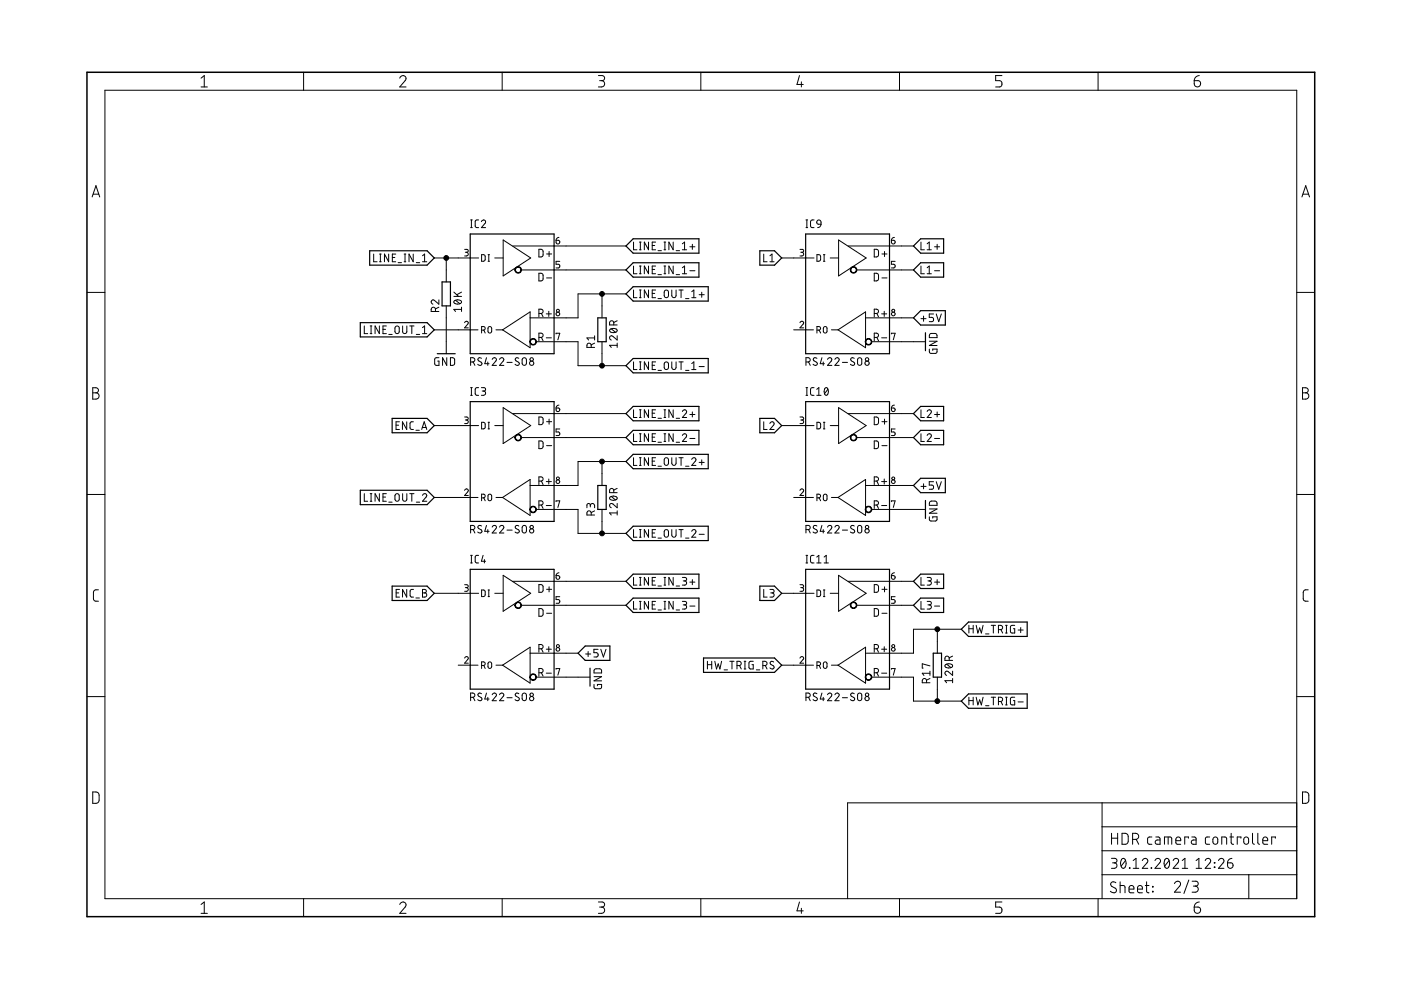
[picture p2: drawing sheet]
<svg xmlns="http://www.w3.org/2000/svg" width="297mm" height="210mm" viewBox="0 0 297 210" stroke-linecap="round" stroke-linejoin="round" font-family="sans-serif">
<g fill="none" stroke="#000" stroke-width=".21">
<path d="M22.2 19.1h252.7v171.4h-252.7zM42.6 16.6l.7-.6v2.4M42.6 18.4h1.4M64.4 15.3v3.8M84.8 16.6a.66 .66 0 0 1 .9-.5 .66 .66 0 0 1 .2 1l-1.1 1.3h1.3M106.5 15.3v3.8M126.9 16h.8a.54 .54 0 0 1 .5 .6 .54 .54 0 0 1-.5 .5h-.6M127.5 17.1a.67 .67 0 0 1 .7 .7 .67 .67 0 0 1-.7 .6h-.6M148.6 15.3v3.8M169.5 16l-.5 1.9h1.3M169.9 17.4v1M190.7 15.3v3.8"/>
<path d="M212.4 16h-1.3v1.1h.8a.68 .68 0 0 1 .5 .7 .68 .68 0 0 1-.5 .6h-.8M232.8 15.3v3.8M253.2 17.1h.8a.68 .68 0 0 1 .5 .8 .68 .68 0 0 1-.7 .5 .68 .68 0 0 1-.6-.6zM254.3 16l-.8 .3-.3 .8M19.5 41.8l.8-2.4 .8 2.4M19.7 41.2h1.2M79.2 53.9v1.6h.7M80.5 53.9h.3M80.5 55.5h.3M80.6 53.9v1.6M82.4 53.9v1.6l-.9-1.6v1.6M83.2 54.6h.5"/>
<path d="M83.9 53.9h-.7v1.6h.7M84.4 55.7h.7M85.7 53.9h.3M85.7 55.5h.3M85.9 53.9v1.6M87.6 53.9v1.6l-.9-1.6v1.6M88.3 55.7h.7M89.6 55.5h.9M89.6 54.2l.4-.3v1.6M92.1 54.7h9.4M94.6 54.7v5.1M98.5 52.9h.6l.2 .2-.2 .4h-.4"/>
<path d="M98.9 53.5a.39 .39 0 0 1 .4 .4 .39 .39 0 0 1-.4 .4h-.4M99.8 48.3h.3M99.8 46.6h.3M99.9 46.6v1.7M101.5 46.6l-.6 .1-.1 .3v1l.2 .2 .5 .1M102.1 47a.45 .45 0 0 1 .6-.3 .45 .45 0 0 1 .1 .7l-.7 .9h.9M102.1 54h.5l.2 .2v.9l-.2 .3h-.5zM103.5 54h.3M103.5 55.4h.3M103.6 54v1.4M104.9 54.7h1.8M106.7 50.9l5.8 3.8-5.8 3.8z"/>
<path d="M108.7 52.2h24M110.5 57.2h22.2M114.3 52.9h.6l.2 .2v1.1l-.2 .2-.6 .1zM114.3 57.9l.6 .1 .2 .2v1.1l-.2 .2-.6 .1zM115.9 53.8h1.1M115.9 58.9h1.1M116.4 53.3v1.1M117.9 50.9h.5a.39 .39 0 0 1 .3 .5 .39 .39 0 0 1-.4 .3 .39 .39 0 0 1-.4-.3zM118.5 50.3l-.3 .2-.3 .4M118.7 55.4h-.8v.6h.5a.4 .4 0 0 1 .3 .4 .4 .4 0 0 1-.3 .4h-.5M134.3 51.3v1.7h.7M134.3 56.4v1.6h.7"/>
<path d="M135.6 58h.3M135.6 56.4h.3M135.6 53h.3M135.6 51.3h.3M135.8 51.3v1.7M135.8 56.4v1.6M137.5 51.3v1.7l-.9-1.7v1.7M137.5 56.4v1.6l-.9-1.6v1.6M138.3 57.1h.5M138.3 52h.5M139 51.3h-.7v1.7h.7M139 56.4h-.7v1.6h.7"/>
<path d="M139.5 58.2h.7M139.5 53.1h.7M140.8 58h.3M140.8 56.4h.3M140.8 53h.3M140.8 51.3h.3M141 51.3v1.7M141 56.4v1.6M142.7 51.3v1.7l-.9-1.7v1.7M142.7 56.4v1.6l-.9-1.6v1.6M143.4 58.2h.7M143.4 53.1h.7"/>
<path d="M144.7 58h.9M144.7 56.8l.4-.4v1.6M144.7 51.7l.4-.4v1.7M144.7 53h.9M146.3 57.4h1M146.3 52.3h1M146.8 51.8v1.1M161.9 53.9v1.6h.7M163.2 55.5h.9M163.2 54.2l.5-.3v1.6M165.7 54.7h6.9M169.6 52.9h.6l.2 .2-.2 .4h-.4"/>
<path d="M170 53.5a.39 .39 0 0 1 .4 .4 .39 .39 0 0 1-.4 .4h-.4M170.9 48.3h.3M170.9 46.6h.3M171.1 46.6v1.7M172.6 46.6l-.5 .1-.2 .3v1l.2 .2 .5 .1M173.2 54h.5l.2 .2 .1 .8-.3 .4h-.5zM173.3 46.8l.3-.2 .3 .2 .2 .7-.8-.1-.1-.3zM174.1 47.5l-.3 .6-.4 .2M174.6 54h.3M174.6 55.4h.3M174.7 54v1.4M176 54.7h1.8"/>
<path d="M177.8 50.9l5.8 3.8-5.8 3.8zM179.8 52.2h13.9M181.6 57.2h12.1M185.4 52.9h.6l.2 .2 .1 .9-.3 .4-.6 .1zM185.4 57.9l.6 .1 .2 .2 .1 .9-.3 .4-.6 .1zM187 53.8h1.1M187 58.9h1.1M187.5 53.3v1.1M189 50.9h.5a.4 .4 0 0 1 .3 .5 .4 .4 0 0 1-.4 .3 .4 .4 0 0 1-.4-.3zM189.6 50.3l-.3 .2-.3 .4M189.8 55.4h-.8v.6h.5a.4 .4 0 0 1 .3 .4 .4 .4 0 0 1-.3 .4h-.5M195.3 56.4v1.6h.7"/>
<path d="M195.3 51.3v1.7h.7M196.6 51.7l.4-.4v1.7M196.6 56.8l.4-.4v1.6M196.6 58h.9M196.6 53h.9M198.1 57.4h1.1M198.1 52.3h1.1M198.7 51.8v1.1M276 41.8l.8-2.4 .8 2.4M276.2 41.2h1.2M18.4 62h3.8M77.2 69.1v1.6h.8"/>
<path d="M78.5 70.7h.3M78.5 69.1h.3M78.7 69.1v1.6M80.4 69.1v1.6l-.9-1.6v1.6M81.2 69.8h.5M81.9 69.1h-.7v1.6h.7M82.4 70.9h.7M83.9 69.2l.3-.1 .3 .1 .1 1.1a.46 .46 0 0 1-.4 .4 .46 .46 0 0 1-.5-.4zM85.4 69.1v1.2a.44 .44 0 0 0 .4 .4 .44 .44 0 0 0 .5-.4v-1.2M86.9 69.1h.9M87.3 69.1v1.6M88.3 70.9h.7"/>
<path d="M89.6 69.5l.4-.4v1.6M89.6 70.7h.9M92.1 69.9h9.2M92.3 66v-.4a.46 .46 0 0 0-.4-.5 .46 .46 0 0 0-.5 .5v.4h1.6M93 63.6v.9l-.9-.8a.45 .45 0 0 0-.7 .2 .45 .45 0 0 0 .4 .6M93 65.1l-.7 .4M93.1 75.8l-.7 .1-.2 .2v1l.2 .3 .7 .1v-.9h-.3M94.6 64.9v10.1M94.7 75.8v1.7l-.9-1.7v1.7M95.5 75.8l.6 .1 .3 .2v1.1l-.3 .2-.6 .1zM96.2 62.8h1.7M96.2 61.9l1 .9"/>
<path d="M96.3 63.8a1.02 1.02 0 0 1 1.6 .2 .97 .97 0 0 1-1.7 0zM96.6 63.7l.9 .7M97.9 65.6h-1.7l.4 .4M97.9 65.1v.9M97.9 61.9l-1 .6M98.5 68.4a.38 .38 0 0 1 .6-.3 .38 .38 0 0 1 .1 .6l-.7 .8h.8M99.8 76.8h.4a.46 .46 0 0 0 .5-.5 .46 .46 0 0 0-.5-.5h-.4v1.7M100.3 76.8l.4 .7M102.1 76l-.5-.1-.3 .3 .1 .2 .6 .4a.41 .41 0 0 1 0 .6 .41 .41 0 0 1-.6 0l-.1-.2M102.1 70h.4a.38 .38 0 0 0 .4-.4 .38 .38 0 0 0-.4-.4h-.4v1.4M102.6 70l.3 .6M103.1 75.8l-.3 1.3h.9"/>
<path d="M103.4 76.8v.7M103.6 69.3h.5l.1 .9a.39 .39 0 0 1-.3 .4 .39 .39 0 0 1-.4-.4zM104.4 76.2a.44 .44 0 0 1 .6-.4 .44 .44 0 0 1 .1 .8l-.7 .9h.9M105.2 69.9h1.4M105.9 76.2a.44 .44 0 0 1 .6-.4 .44 .44 0 0 1 .2 .8l-.8 .9h.9M106.6 69.9l5.8-3.8v7.6zM107.5 76.8h1.1M110 76l-.5-.1-.3 .3 .1 .2 .6 .4a.38 .38 0 0 1 .1 .5 .38 .38 0 0 1-.5 .1l-.3-.2M110.8 76l.4-.2 .3 .2 .1 1a.46 .46 0 0 1-.4 .5 .46 .46 0 0 1-.5-.5zM113.7 72.5h3.6M114.3 66.5h.4a.46 .46 0 0 0 .4-.5 .46 .46 0 0 0-.4-.4h-.4v1.6M114.3 71.5h.4a.46 .46 0 0 0 .4-.4 .46 .46 0 0 0-.4-.5h-.4v1.7"/>
<path d="M114.8 66.5l.3 .7M114.8 71.5l.3 .8M115.8 71.6h1.1M115.8 66.5h1.1M116.4 66v1.1M117.5 72.5h5.1v5h10.1M117.9 70.8v-.1h.8l-.4 1.4M125.3 73.7v-.5a.46 .46 0 0 0-.4-.5 .46 .46 0 0 0-.5 .5v.5h1.7M126.1 72.7l-.8 .4M126.1 71.6h-1.7l.4 .5M126.1 71.2v.9M127.6 62.3v5.1"/>
<path d="M127.6 72.5v5M129.3 69.8a1 1 0 0 1 1.6 .3 .95 .95 0 0 1-1.7 0zM129.6 69.7l.9 .7M130.1 68.9v-.4a.44 .44 0 0 0-.4-.5 .44 .44 0 0 0-.5 .5v.4h1.7M130.9 71.2v.9l-.9-.8a.44 .44 0 0 0-.7 .2 .44 .44 0 0 0 .3 .6M130.9 73.2h-1.7l.4 .5M130.9 72.7v1M130.9 68l-.8 .4M132.7 62.3h-10.1v5.1h-10.2M134.3 61.5v1.6h.7M134.3 76.7v1.7h.7M135.6 76.7h.3"/>
<path d="M135.6 63.1h.3M135.6 61.5h.3M135.6 78.4h.3M135.8 61.5v1.6M135.8 76.7v1.7M137.5 61.5v1.6l-.9-1.6v1.6M137.5 76.7v1.7l-.9-1.7v1.7M138.3 62.2h.5M138.3 77.4h.5M139 76.7h-.7v1.7h.7M139 61.5h-.7v1.6h.7M139.5 63.3h.7"/>
<path d="M139.5 78.5h.7M140.9 61.6l.4-.1 .3 .1 .1 1.1a.46 .46 0 0 1-.4 .4 .46 .46 0 0 1-.5-.4zM140.9 76.9l.4-.2 .3 .2 .1 1a.46 .46 0 0 1-.4 .5 .46 .46 0 0 1-.5-.5zM142.4 61.5v1.2a.46 .46 0 0 0 .5 .4 .46 .46 0 0 0 .4-.4v-1.2M142.4 76.7v1.2a.46 .46 0 0 0 .5 .5 .46 .46 0 0 0 .4-.5v-1.2M144 76.7h.8M144 61.5h.8M144.4 61.5v1.6M144.4 76.7v1.7M145.4 63.3h.7M145.4 78.5h.7M146.7 63.1h.9"/>
<path d="M146.7 61.8l.4-.3v1.6M146.7 77.1l.4-.4v1.7M146.7 78.4h.9M148.2 62.5h1.1M148.2 77.7h1.1M148.8 62v1M168.3 69.9h4.2M169.6 68.4a.38 .38 0 0 1 .6-.3 .38 .38 0 0 1 .1 .6l-.7 .8h.8M170.9 76.8h.4a.46 .46 0 0 0 .5-.5 .46 .46 0 0 0-.5-.5h-.4v1.7M171.4 76.8l.4 .7M173.2 76l-.5-.1-.3 .3 .1 .2 .6 .4a.38 .38 0 0 1 .1 .5 .38 .38 0 0 1-.5 .1l-.3-.2M173.2 70h.4a.38 .38 0 0 0 .4-.4 .38 .38 0 0 0-.4-.4h-.4v1.4"/>
<path d="M173.7 70l.3 .6M174.3 75.8l-.4 1.3h.9M174.5 76.8v.7M174.7 69.3h.5l.1 .9a.39 .39 0 0 1-.3 .4 .39 .39 0 0 1-.4-.4zM175.5 76.2a.45 .45 0 0 1 .6-.3 .45 .45 0 0 1 .1 .7l-.7 .9h.9M176.3 69.9h1.4M177 76.2a.45 .45 0 0 1 .7-.3 .45 .45 0 0 1 .1 .7l-.8 .9h.9M177.7 69.9l5.8-3.8v7.6zM178.6 76.8h1.1M181.1 76a.42 .42 0 0 0-.5-.1 .42 .42 0 0 0-.2 .5l.6 .4a.4 .4 0 0 1 .1 .6 .4 .4 0 0 1-.6 0l-.2-.2M181.9 76l.4-.2 .3 .2 .1 1a.44 .44 0 0 1-.4 .5 .44 .44 0 0 1-.5-.5zM183.5 67.4h10.2"/>
<path d="M184.8 72.5h3.7M185.4 66.5h.4a.46 .46 0 0 0 .5-.5 .46 .46 0 0 0-.5-.4h-.4v1.6M185.4 71.5h.4a.46 .46 0 0 0 .5-.4 .46 .46 0 0 0-.5-.5h-.4v1.7M185.9 66.5l.4 .7M185.9 71.5l.4 .8M186.9 71.6h1.1M186.9 66.5h1.1M187.5 66v1.1M188.6 72.5h7.6M189 70.8v-.1h.8l-.4 1.4M195.3 67.6h1M195.8 67v1.1"/>
<path d="M197 74l.1 .7 .2 .2h1l.3-.2 .1-.7h-.9v.3M197 72.3h1.7l-1.7 1h1.7M197.2 70.8l1.2-.1 .2 .3 .1 .6h-1.7zM197.9 66.6h-.9v.7h.6a.46 .46 0 0 1 .3 .4 .46 .46 0 0 1-.3 .5h-.6M198.5 66.6l.5 1.6 .6-1.6M274.9 62h3.8M19.7 82.2h.6a.54 .54 0 0 1 .6 .6 .54 .54 0 0 1-.6 .5 .67 .67 0 0 1 .7 .7 .67 .67 0 0 1-.7 .6h-.6zM19.7 83.3h.6M84 90.1h.5M84.7 89.4h-.7v1.7h.7M86.2 89.4v1.7l-.9-1.7v1.7M87.7 89.4l-.5 .1-.3 .3 .1 1 .3 .3h.4"/>
<path d="M88.2 91.2h.7M89.4 91.1l.5-1.7 .6 1.7M89.5 90.6h.8M92.1 90.2h9.4M98.5 88.4l.6 .1 .2 .2-.2 .3h-.4M98.9 89a.38 .38 0 0 1 .4 .4 .38 .38 0 0 1-.4 .4h-.4M99.8 83.8h.3M99.8 82.2h.3M99.9 82.2v1.6M101.5 82.2h-.5l-.2 .3v1.1l.3 .2h.4M102.1 82.2h.5a.36 .36 0 0 1 .4 .3 .36 .36 0 0 1-.4 .4h-.4M102.1 89.5l.5 .1 .2 .2v.9l-.2 .2h-.5z"/>
<path d="M102.5 82.9a.46 .46 0 0 1 .5 .5 .46 .46 0 0 1-.5 .4h-.4M103.5 89.5h.3M103.5 90.9h.3M103.6 89.5v1.4M104.9 90.2h1.8M106.7 86.4l5.8 3.8-5.8 3.8zM108.7 87.7h24M110.5 92.8h22.2M114.3 88.4l.6 .1 .2 .2v1l-.2 .3h-.6zM114.3 93.5h.6l.2 .3v1l-.2 .3h-.6zM115.9 89.4h1.1M115.9 94.5h1.1"/>
<path d="M116.4 88.9v1M117.9 86.5h.5a.39 .39 0 0 1 .3 .4 .39 .39 0 0 1-.4 .4 .39 .39 0 0 1-.4-.4zM118.5 85.9l-.3 .1-.3 .5M118.7 91h-.8v.6h.5a.39 .39 0 0 1 .3 .4 .39 .39 0 0 1-.3 .4h-.5M127.6 97.9v5M132.7 97.9h-10.1v5h-10.2M134.3 86.9v1.6h.7M134.3 92v1.6h.7M134.3 97v1.7h.7M135.6 98.7h.3M135.6 97h.3M135.6 93.6h.3"/>
<path d="M135.6 92h.3M135.6 88.5h.3M135.6 86.9h.3M135.8 86.9v1.6M135.8 92v1.6M135.8 97v1.7M137.5 86.9v1.6l-.9-1.6v1.6M137.5 92v1.6l-.9-1.6v1.6M137.5 97v1.7l-.9-1.7v1.7M138.3 97.8h.5M138.3 92.7h.5M138.3 87.6h.5"/>
<path d="M139 86.9h-.7v1.6h.7M139 92h-.7v1.6h.7M139 97h-.7v1.7h.7M139.5 98.8h.7M139.5 93.8h.7M139.5 88.7h.7M140.8 93.6h.3M140.8 92h.3M140.8 88.5h.3M140.8 86.9h.3M140.9 97.2l.4-.2 .3 .2 .1 1a.46 .46 0 0 1-.4 .5 .46 .46 0 0 1-.5-.5zM141 86.9v1.6"/>
<path d="M141 92v1.6M142.4 97v1.2a.46 .46 0 0 0 .5 .5 .46 .46 0 0 0 .4-.5v-1.2M142.7 86.9v1.6l-.9-1.6v1.6M142.7 92v1.6l-.9-1.6v1.6M143.4 93.8h.7M143.4 88.7h.7M144 97h.8M144.4 97v1.7M144.7 92.3a.45 .45 0 0 1 .6-.3 .45 .45 0 0 1 .2 .7l-.8 .9h.9M144.7 87.2a.45 .45 0 0 1 .6-.3 .45 .45 0 0 1 .2 .7l-.8 .9h.9M145.4 98.8h.7M146.3 93h1"/>
<path d="M146.3 87.9h1M146.7 97.4a.44 .44 0 0 1 .6-.3 .44 .44 0 0 1 .1 .7l-.7 .9h.9M146.8 87.3v1.1M148.2 98h1.1M148.8 97.5v1.1M161.9 89.4v1.7h.7M163.2 89.8a.44 .44 0 0 1 .7-.4 .44 .44 0 0 1 .1 .7l-.8 1h.9M165.7 90.2h6.9M169.6 88.4l.6 .1 .2 .2-.2 .3h-.4M170 89a.38 .38 0 0 1 .4 .4 .38 .38 0 0 1-.4 .4h-.4M170.9 83.8h.3M170.9 82.2h.3"/>
<path d="M171.1 82.2v1.6M172.6 82.2h-.5l-.2 .3 .1 1.2 .6 .1M173.2 83.8h.9M173.2 82.5l.4-.3v1.6M173.2 89.5l.5 .1 .2 .2 .1 .8-.3 .3h-.5zM174.6 89.5h.3M174.6 90.9h.3M174.7 89.5v1.4M174.9 82.3l.1-.1a.8 .8 0 0 1 .7 .6 .8 .8 0 0 1-.2 .8l-.3 .2a1.04 1.04 0 0 1-.3-1.5zM175.5 82.5l-.7 1M176 90.2h1.8M177.8 86.4l5.8 3.8-5.8 3.8z"/>
<path d="M179.8 87.7h13.9M181.6 92.8h12.1M185.4 88.4l.6 .1 .2 .2 .1 .9-.3 .4h-.6zM185.4 93.5h.6l.2 .3 .1 .9-.3 .4h-.6zM187 89.4h1.1M187 94.5h1.1M187.5 88.9v1M189 86.5h.5a.39 .39 0 0 1 .3 .4 .39 .39 0 0 1-.4 .4 .39 .39 0 0 1-.4-.4zM189.6 85.9l-.3 .1-.3 .5M189.8 91h-.8v.6h.5a.39 .39 0 0 1 .3 .4 .39 .39 0 0 1-.3 .4h-.5M195.3 92v1.6h.7M195.3 86.9v1.6h.7"/>
<path d="M196.6 87.2a.44 .44 0 0 1 .6-.3 .44 .44 0 0 1 .1 .7l-.7 .9h.9M196.6 92.3a.44 .44 0 0 1 .6-.3 .44 .44 0 0 1 .1 .7l-.7 .9h.9M198.1 93h1.1M198.1 87.9h1.1M198.7 87.3v1.1M276.2 82.2h.6a.54 .54 0 0 1 .6 .6 .54 .54 0 0 1-.6 .5 .67 .67 0 0 1 .7 .7 .67 .67 0 0 1-.7 .6h-.6zM276.2 83.3h.6M18.4 104.8h3.8M77.2 104.7v1.6h.8M78.5 106.3h.3M78.5 104.7h.3M78.7 104.7v1.6"/>
<path d="M80.4 104.7v1.6l-.9-1.6v1.6M81.2 105.4h.5M81.9 104.7h-.7v1.6h.7M82.4 106.5h.7M83.9 104.8l.3-.1 .3 .1 .1 1a.46 .46 0 0 1-.4 .5 .46 .46 0 0 1-.5-.5zM85.4 104.7v1.1a.44 .44 0 0 0 .4 .5 .44 .44 0 0 0 .5-.5v-1.1M86.9 104.7h.9M87.3 104.7v1.6M88.3 106.5h.7M89.6 105a.44 .44 0 0 1 .6-.3 .44 .44 0 0 1 .1 .7l-.7 .9h.9M92.1 105.5h9.2M98.5 104a.38 .38 0 0 1 .6-.3 .38 .38 0 0 1 .1 .6l-.7 .8h.8"/>
<path d="M99.8 112.3h.4a.44 .44 0 0 0 .5-.5 .44 .44 0 0 0-.5-.4h-.4v1.6M99.8 119.4h.3M99.8 117.8h.3M99.9 117.8v1.6M100.3 112.3l.4 .7M101.5 117.8h-.5l-.2 .3v1l.2 .2 .5 .1M102.1 111.5a.41 .41 0 0 0-.6-.1 .41 .41 0 0 0-.1 .6l.6 .3a.42 .42 0 0 1 .1 .7 .42 .42 0 0 1-.7-.1l-.1-.1M102.1 105.6h.4a.39 .39 0 0 0 .4-.4 .39 .39 0 0 0-.4-.4h-.4v1.4M102.4 117.8l-.3 1.2h.9M102.6 105.6l.3 .6M102.7 118.6v.8M103.1 111.4l-.3 1.2h.9"/>
<path d="M103.4 112.3v.7M103.6 104.9h.5l.1 .9a.39 .39 0 0 1-.3 .4 .39 .39 0 0 1-.4-.4zM104.4 111.8a.44 .44 0 0 1 .6-.4 .44 .44 0 0 1 .1 .7l-.7 .9h.9M105.2 105.5h1.4M105.9 111.8a.44 .44 0 0 1 .6-.4 .44 .44 0 0 1 .2 .7l-.8 .9h.9M106.6 105.5l5.8-3.8v7.6zM107.5 112.4h1.1M110 111.5a.41 .41 0 0 0-.6-.1 .41 .41 0 0 0-.1 .6l.6 .3a.38 .38 0 0 1 .1 .5 .38 .38 0 0 1-.5 .2l-.3-.2M110.8 111.5l.4-.1 .3 .1 .1 1.1a.46 .46 0 0 1-.4 .4 .46 .46 0 0 1-.5-.4zM113.7 108h3.6M114.3 102h.4a.44 .44 0 0 0 .4-.4 .44 .44 0 0 0-.4-.5h-.4v1.6M114.3 107.1h.4a.44 .44 0 0 0 .4-.5 .44 .44 0 0 0-.4-.4h-.4v1.6"/>
<path d="M114.8 102l.3 .7M114.8 107.1l.3 .7M115.8 102.1h1.1M115.8 107.2h1.1M116.4 101.6v1M117.5 108h5.1v5.1h10.1M117.9 106.4v-.2h.8l-.4 1.4M125.2 107.2a.46 .46 0 0 1 .4-.5 .46 .46 0 0 1 .5 .5v.5M125.2 107.5v-.4a.36 .36 0 0 0-.4-.4 .36 .36 0 0 0-.4 .4v.6M125.3 109.2v-.4a.46 .46 0 0 0-.4-.5 .46 .46 0 0 0-.5 .5v.4h1.7M126.1 108.3l-.8 .4M127.6 108v5.1"/>
<path d="M129.3 105.4a1.02 1.02 0 0 1 1.6 .2 .93 .93 0 0 1-1.7 0zM129.6 105.3l.9 .7M130.1 104.5v-.5a.44 .44 0 0 0-.4-.5 .44 .44 0 0 0-.5 .5v.5h1.7M130.9 106.7v1l-.9-.8a.45 .45 0 0 0-.7 .1 .45 .45 0 0 0 .3 .7M130.9 108.3v.9M130.9 108.8h-1.7l.4 .4M130.9 103.5l-.8 .4M134.3 112.3v1.6h.7M135.6 112.3h.3M135.6 113.9h.3M135.8 112.3v1.6M137.5 112.3v1.6l-.9-1.6v1.6"/>
<path d="M138.3 113h.5M139 112.3h-.7v1.6h.7M139.5 114.1h.7M140.9 112.4l.4-.1 .3 .1 .1 1.1a.46 .46 0 0 1-.4 .4 .46 .46 0 0 1-.5-.4zM142.4 112.3v1.2a.46 .46 0 0 0 .5 .4 .46 .46 0 0 0 .4-.4v-1.2M144 112.3h.8M144.4 112.3v1.6M145.4 114.1h.7M146.7 112.6a.44 .44 0 0 1 .6-.3 .44 .44 0 0 1 .1 .7l-.7 .9h.9M148.2 113.3h1.1M168.3 105.5h4.2M169.6 104a.38 .38 0 0 1 .6-.3 .38 .38 0 0 1 .1 .6l-.7 .8h.8"/>
<path d="M170.9 112.3h.4a.44 .44 0 0 0 .5-.5 .44 .44 0 0 0-.5-.4h-.4v1.6M170.9 119.4h.3M170.9 117.8h.3M171.1 117.8v1.6M171.4 112.3l.4 .7M172.6 117.8h-.5l-.2 .3v1l.2 .2 .5 .1M173.2 119.4h.9M173.2 118.1l.4-.3v1.6M173.2 111.5l-.5-.1-.3 .4 .1 .2 .6 .3a.38 .38 0 0 1 .1 .6 .38 .38 0 0 1-.5 .1l-.3-.2M173.2 105.6h.4a.39 .39 0 0 0 .4-.4 .39 .39 0 0 0-.4-.4h-.4v1.4M173.7 105.6l.3 .6M174.3 111.4l-.4 1.2h.9"/>
<path d="M174.5 112.3v.7M174.7 104.9h.5l.1 .9a.39 .39 0 0 1-.3 .4 .39 .39 0 0 1-.4-.4zM174.7 119.4h.9M174.7 118.1l.5-.3v1.6M175.5 111.8a.45 .45 0 0 1 .6-.4 .45 .45 0 0 1 .1 .7l-.7 .9h.9M176.3 105.5h1.4M177 111.8a.45 .45 0 0 1 .7-.4 .45 .45 0 0 1 .1 .7l-.8 .9h.9M177.7 105.5l5.8-3.8v7.6zM178.6 112.4h1.1M181.1 111.5a.41 .41 0 0 0-.6 0 .41 .41 0 0 0 0 .6l.5 .2a.41 .41 0 0 1 .1 .7 .41 .41 0 0 1-.6-.1l-.2-.1M181.9 111.5l.4-.1 .3 .1 .1 1.1a.44 .44 0 0 1-.4 .4 .44 .44 0 0 1-.5-.4zM183.5 102.9h10.2"/>
<path d="M184.8 108h3.7M185.4 102h.4a.44 .44 0 0 0 .5-.4 .44 .44 0 0 0-.5-.5h-.4v1.6M185.4 107.1h.4a.44 .44 0 0 0 .5-.5 .44 .44 0 0 0-.5-.4h-.4v1.6M185.9 102l.4 .7M185.9 107.1l.4 .7M186.9 102.1h1.1M186.9 107.2h1.1M187.5 101.6v1M188.6 108h7.6M189 106.4v-.2h.8l-.4 1.4M195.3 103.1h1M195.8 102.6v1.1"/>
<path d="M197 109.6l.1 .7 .2 .1 1 .1 .3-.2 .1-.7h-.9v.3M197 107.9h1.7l-1.7 .9h1.7M197.2 106.4l.3-.2 .9 .1 .2 .2 .1 .6h-1.7zM197.9 102.1h-.9v.7h.6a.45 .45 0 0 1 .3 .5 .45 .45 0 0 1-.3 .4h-.6M198.5 102.1l.5 1.6 .6-1.6M274.9 104.8h3.8M20.9 125.1h-.8l-.3 .5v1.5l.4 .3 .7 .1M84 125.7h.5M84.7 125h-.7v1.6h.7M86.2 125v1.6l-.9-1.6v1.6M87.7 125h-.5l-.2 .3v1.1l.2 .2h.5M88.2 126.8h.7"/>
<path d="M89.6 125h.4a.37 .37 0 0 1 .4 .3 .37 .37 0 0 1-.4 .4 .44 .44 0 0 1 .5 .5 .44 .44 0 0 1-.5 .4h-.4zM89.6 125.7h.4M92.1 125.8h9.4M98.5 124h.5l.3 .2-.2 .4h-.4M98.5 139.5a.38 .38 0 0 1 .5-.3 .38 .38 0 0 1 .2 .6l-.7 .8h.8M98.9 124.6a.39 .39 0 0 1 .4 .4 .39 .39 0 0 1-.4 .4h-.4M102.1 125.1h.5l.2 .2v1l-.2 .1-.5 .1zM103.5 125.1h.3M103.5 126.5h.3M103.6 125.1v1.4M104.9 125.8h1.8M106.7 122l5.8 3.8-5.8 3.8z"/>
<path d="M108.7 123.3h24M110.5 128.3h22.2M112.4 138.5h10.2M114.3 137.6h.4a.46 .46 0 0 0 .4-.5 .46 .46 0 0 0-.4-.4h-.4v1.6M114.3 124h.6l.2 .2v1.1l-.2 .3h-.6zM114.3 129l.6 .1 .2 .2v1.1l-.2 .2-.6 .1zM114.8 137.6l.3 .7M115.8 137.6h1.1M115.9 124.9h1.1M115.9 130h1.1M116.4 137.1v1.1M116.4 124.4v1.1"/>
<path d="M117.9 122h.5a.39 .39 0 0 1 .3 .5 .39 .39 0 0 1-.4 .3 .39 .39 0 0 1-.4-.4zM118.5 121.4l-.3 .2-.3 .4M118.7 126.5h-.8v.6h.5a.4 .4 0 0 1 .3 .4 .4 .4 0 0 1-.3 .4h-.5M124.2 138.7h1M124.7 138.1v1.1M126.8 137.7h-.9v.7h.5a.46 .46 0 0 1 .4 .4 .46 .46 0 0 1-.4 .5h-.5M127.4 137.7l.5 1.6 .6-1.6M134.3 122.4v1.7h.7M134.3 127.5v1.6h.7M135.6 129.1h.3M135.6 127.5h.3M135.6 124.1h.3"/>
<path d="M135.6 122.4h.3M135.8 122.4v1.7M135.8 127.5v1.6M137.5 122.4v1.7l-.9-1.7v1.7M137.5 127.5v1.6l-.9-1.6v1.6M138.3 128.2h.5M138.3 123.2h.5M139 122.4h-.7v1.7h.7M139 127.5h-.7v1.6h.7M139.5 129.3h.7M139.5 124.2h.7M140.8 129.1h.3"/>
<path d="M140.8 127.5h.3M140.8 124.1h.3M140.8 122.4h.3M141 122.4v1.7M141 127.5v1.6M142.7 122.4v1.7l-.9-1.7v1.7M142.7 127.5v1.6l-.9-1.6v1.6M143.4 129.3h.7M143.4 124.2h.7M144.7 127.5h.5a.37 .37 0 0 1 .4 .4 .37 .37 0 0 1-.4 .3h-.3M144.7 122.4h.5a.37 .37 0 0 1 .4 .4 .37 .37 0 0 1-.4 .4h-.3M145.1 128.2a.44 .44 0 0 1 .5 .5 .44 .44 0 0 1-.5 .4h-.4"/>
<path d="M145.1 123.2a.44 .44 0 0 1 .5 .4 .44 .44 0 0 1-.5 .5h-.4M146.3 128.5h1M146.3 123.4h1M146.8 122.9v1.1M161.9 125v1.6h.7M163.2 125h.6a.37 .37 0 0 1 .3 .3 .37 .37 0 0 1-.3 .4h-.4M163.7 125.7a.44 .44 0 0 1 .4 .5 .44 .44 0 0 1-.4 .4h-.5M165.7 125.8h6.9M169.6 124h.6l.2 .2-.2 .4h-.4M169.6 139.5a.38 .38 0 0 1 .5-.3 .38 .38 0 0 1 .2 .6l-.7 .8h.8M170 124.6a.39 .39 0 0 1 .4 .4 .39 .39 0 0 1-.4 .4h-.4M173.2 125.1h.5l.2 .2 .1 .8-.3 .3-.5 .1z"/>
<path d="M174.6 125.1h.3M174.6 126.5h.3M174.7 125.1v1.4M176 125.8h1.8M177.8 122l5.8 3.8-5.8 3.8zM179.8 123.3h13.9M181.6 128.3h12.1M185.4 137.6h.4a.46 .46 0 0 0 .5-.5 .46 .46 0 0 0-.5-.4h-.4v1.6M185.4 124h.6l.2 .2 .1 .9-.3 .5h-.6zM185.4 129l.6 .1 .2 .2 .1 .9-.3 .4-.6 .1zM185.9 137.6l.4 .7M186.9 137.6h1.1"/>
<path d="M187 124.9h1.1M187 130h1.1M187.5 137.1v1.1M187.5 124.4v1.1M189 122h.5a.4 .4 0 0 1 .3 .5 .4 .4 0 0 1-.4 .3 .4 .4 0 0 1-.4-.4zM189.6 121.4l-.3 .2-.3 .4M189.8 126.5h-.8v.6h.5a.4 .4 0 0 1 .3 .4 .4 .4 0 0 1-.3 .4h-.5M195.3 127.5v1.6h.7M195.3 122.4v1.7h.7M196.6 122.4h.5a.37 .37 0 0 1 .4 .4 .37 .37 0 0 1-.4 .4h-.4M196.6 127.5h.5a.37 .37 0 0 1 .4 .4 .37 .37 0 0 1-.4 .3h-.4M197 123.2a.44 .44 0 0 1 .5 .4 .44 .44 0 0 1-.5 .5h-.4"/>
<path d="M197 128.2a.44 .44 0 0 1 .5 .5 .44 .44 0 0 1-.5 .4h-.4M198.1 128.5h1.1M198.1 123.4h1.1M198.7 122.9v1.1M198.7 133.4v5.1M202 139.1l-.7 .4M203.8 133.4h-10.1v5.1h-10.2M205.4 132.6v1.6M205.4 133.3h.9M206.3 132.6v1.6M207 132.6l.3 1.6 .4-1.1 .4 1.1 .3-1.6M209 134.4h.7"/>
<path d="M210.2 132.6h.9M210.6 132.6v1.6M211.7 133.5h.4a.46 .46 0 0 0 .5-.5 .46 .46 0 0 0-.5-.4h-.4v1.6M212.2 133.5l.4 .7M213.2 132.6h.4M213.2 134.2h.4M213.4 132.6v1.6M215.1 132.6h-.5l-.4 .2v1.2l.3 .2h.6v-.9h-.2M215.9 133.6h1M216.4 133.1v1M277.4 125.1h-.8l-.3 .5 .1 1.7 .3 .1 .7 .1M18.4 147.7h3.8"/>
<path d="M97.2 141h4.1M99.8 147.8h.4a.46 .46 0 0 0 .5-.4 .46 .46 0 0 0-.5-.5h-.4v1.7M100.3 147.8l.4 .8M102.1 147.1l-.5-.1-.3 .3 .1 .2 .6 .4a.41 .41 0 0 1 0 .6 .41 .41 0 0 1-.6 0l-.1-.2M102.1 141.1h.4a.38 .38 0 0 0 .4-.4 .38 .38 0 0 0-.4-.4h-.4v1.4M102.6 141.1l.3 .6M103.1 146.9l-.3 1.3h.9M103.4 147.8v.8M103.6 140.4h.5l.1 .9a.39 .39 0 0 1-.3 .4 .39 .39 0 0 1-.4-.4zM104.4 147.3a.44 .44 0 0 1 .6-.3 .44 .44 0 0 1 .1 .7l-.7 .9h.9M105.2 141h1.4M105.9 147.3a.44 .44 0 0 1 .6-.3 .44 .44 0 0 1 .2 .7l-.8 .9h.9"/>
<path d="M106.6 141l5.8-3.8v7.6zM107.5 147.9h1.1M110 147.1l-.5-.1-.3 .3 .1 .2 .6 .4a.38 .38 0 0 1 .1 .5 .38 .38 0 0 1-.5 .1l-.3-.2M110.8 147.1l.4-.2 .3 .2 .1 1a.46 .46 0 0 1-.4 .5 .46 .46 0 0 1-.5-.5zM113.7 143.6h3.6M114.3 142.6h.4a.46 .46 0 0 0 .4-.4 .46 .46 0 0 0-.4-.5h-.4v1.7M114.8 142.6l.3 .8M115.8 142.7h1.1M117.5 143.6h7.6M117.9 141.9v-.1h.8l-.4 1.4M125.9 145.1l.1 .7 .2 .2h1.1l.2-.2 .1-.7h-.9v.3M125.9 143.5h1.7l-1.7 .9h1.7"/>
<path d="M126.1 141.9l1.2-.1 .2 .3 .1 .6h-1.7zM150 140.2v1.6M150 140.9h.9M150.9 140.2v1.6M151.6 140.2l.3 1.6 .4-1 .3 1 .4-1.6M153.5 142h.7M154.7 140.2h.9M155.2 140.2v1.6M156.3 141.1h.4a.46 .46 0 0 0 .5-.4 .46 .46 0 0 0-.5-.5h-.4v1.6M156.8 141.1l.4 .7M157.8 140.2h.3M157.8 141.8h.3"/>
<path d="M157.9 140.2v1.6M159.7 140.2h-.5l-.4 .2v1.1l.2 .3h.7v-.9h-.3M160.4 142h.7M161.7 141.1h.5a.46 .46 0 0 0 .4-.4 .46 .46 0 0 0-.4-.5h-.5v1.6M162.3 141.1l.3 .7M164 140.4l-.1-.1a.38 .38 0 0 0-.6 .1 .38 .38 0 0 0 .1 .5l.6 .3a.44 .44 0 0 1-.1 .7 .44 .44 0 0 1-.7-.3M165.7 141h6.8M170.9 147.8h.4a.46 .46 0 0 0 .5-.4 .46 .46 0 0 0-.5-.5h-.4v1.7M171.4 147.8l.4 .8M173.2 147.1l-.5-.1-.3 .3 .1 .2 .6 .4a.38 .38 0 0 1 .1 .5 .38 .38 0 0 1-.5 .1l-.3-.2M173.2 141.1h.4a.38 .38 0 0 0 .4-.4 .38 .38 0 0 0-.4-.4h-.4v1.4M173.7 141.1l.3 .6"/>
<path d="M174.3 146.9l-.4 1.3h.9M174.5 147.8v.8M174.7 140.4h.5l.1 .9a.39 .39 0 0 1-.3 .4 .39 .39 0 0 1-.4-.4zM175.5 147.3a.45 .45 0 0 1 .6-.3 .45 .45 0 0 1 .1 .7l-.7 .9h.9M176.3 141h1.4M177 147.3a.45 .45 0 0 1 .6-.3 .45 .45 0 0 1 .2 .7l-.8 .9h.9M177.7 141l5.8-3.8v7.6zM178.6 147.9h1.1M181.1 147.1a.41 .41 0 0 0-.5-.1 .41 .41 0 0 0-.2 .5l.6 .4a.4 .4 0 0 1 .1 .6 .4 .4 0 0 1-.6 0l-.2-.2M181.9 147.1l.4-.2 .3 .2 .1 1a.44 .44 0 0 1-.4 .5 .44 .44 0 0 1-.5-.5zM184.8 143.6h3.7M185.4 142.6h.4a.46 .46 0 0 0 .5-.4 .46 .46 0 0 0-.5-.5h-.4v1.7"/>
<path d="M185.9 142.6l.4 .8M186.9 142.7h1.1M188.6 143.6h5.1v5.1h10.1M189 141.9v-.1h.8l-.4 1.4M196.4 144.8v-.5a.46 .46 0 0 0-.4-.5 .46 .46 0 0 0-.5 .5v.5h1.7M197.2 142.7h-1.7l.4 .5M197.2 141.2l-1.7-.5v.9h.2M197.2 143.8l-.8 .4M197.2 142.3v.9M198.7 143.6v5.1M200.4 140.9a1.02 1.02 0 0 1 1.6 .3 .97 .97 0 0 1-1.7 0zM200.7 140.8l.9 .7"/>
<path d="M201.3 140v-.4a.46 .46 0 0 0-.5-.5 .46 .46 0 0 0-.5 .5v.4h1.7M202 142.3v.9l-.9-.8a.44 .44 0 0 0-.7 .2 .44 .44 0 0 0 .3 .6M202 144.3h-1.7l.4 .5M202 143.8v1M205.4 148.5h.9M205.4 147.8v1.7M206.3 147.8v1.7M207 147.8l.3 1.7 .4-1.1 .4 1.1 .3-1.7M209 149.6h.7M210.2 147.8h.9M210.6 147.8v1.7M211.7 148.7h.4a.46 .46 0 0 0 .5-.4 .46 .46 0 0 0-.5-.5h-.4v1.7"/>
<path d="M212.2 148.7l.4 .8M213.2 147.8h.4M213.2 149.5h.4M213.4 147.8v1.7M215.1 147.8h-.6l-.3 .3v1l.3 .3 .6 .1v-1h-.2M215.9 148.8h1M274.9 147.7h3.8M19.7 167.9a1.19 1.19 0 0 1 1.2 .3l.1 .4-.1 1.5a1.19 1.19 0 0 1-1.2 .2zM233.7 170.2v20.3M233.7 175.3h41.2M235.7 176.7v2.3M235.7 177.7h1.3"/>
<path d="M237 176.7v2.3M237.9 176.7a1.16 1.16 0 0 1 1.2 .3l.1 .3-.1 1.5-.4 .2h-.8zM240.1 178h.7a.65 .65 0 0 0 .6-.7 .65 .65 0 0 0-.6-.6h-.7v2.3M240.9 178l.5 1M244.2 177.5h-.6l-.3 .3 .1 1.1 .8 .1M245 177.5h.7l.3 .3v1.2h-.6a.46 .46 0 0 1-.5-.4 .46 .46 0 0 1 .5-.5h.6M246.9 179v-1.5l1.4 .1 .1 1.4M247.7 177.5v1.5M249.3 178.2h1a.55 .55 0 0 0-.3-.7 .55 .55 0 0 0-.7 .5l.1 .9 .9 .1M252 177.7v-.2h-.8v1.5M252.7 177.5h.7l.2 .2v1.3h-.6a.46 .46 0 0 1-.4-.4 .46 .46 0 0 1 .4-.5h.6M256.5 177.5h-.7l-.2 .3 .1 1.1 .8 .1"/>
<path d="M257.3 177.7l.5-.2a.92 .92 0 0 1 .1 1.4l-.3 .1-.3-.2-.1-.3zM259 179v-1.5l1 .1 .1 1.4M260.8 177.5h.7M261 176.7v2.1l.5 .2M263.1 177.7v-.2h-.8v1.5M263.8 177.7l.5-.2a.92 .92 0 0 1 .2 1.4l-.4 .1-.3-.2-.1-.3zM265.6 176.7v1.9l.1 .3 .3 .1M266.7 176.7v2.1l.4 .2M267.7 178.2h1.1a.55 .55 0 0 0-.4-.7 .55 .55 0 0 0-.7 .5l.1 .9 1 .1M270.4 177.7v-.2h-.8v1.5M274.9 170.2h-95.2v20.3M276.2 167.9l.9 .1 .4 .4v1.5l-.4 .4h-.9z"/>
<path d="M42.6 191.8l.7-.6v2.5M42.6 193.7h1.4M64.4 190.5v3.9M84.8 191.8a.66 .66 0 0 1 .9-.5 .66 .66 0 0 1 .2 1l-1.1 1.4h1.3M106.5 190.5v3.9M126.9 191.2h.8a.54 .54 0 0 1 .5 .6 .54 .54 0 0 1-.5 .5h-.6M127.5 192.3a.67 .67 0 0 1 .7 .7 .67 .67 0 0 1-.7 .7h-.6M148.6 190.5v3.9M169.5 191.2l-.5 1.9h1.3M169.9 192.6v1.1M190.7 190.5v3.9M212.4 191.2h-1.3v1.1h.8a.68 .68 0 0 1 .5 .7 .68 .68 0 0 1-.5 .7h-.8"/>
<path d="M232.8 190.5v3.9M233.7 185.5h41.2M233.7 180.4h41.2M235.6 182h.8a.48 .48 0 0 1 .4 .5 .48 .48 0 0 1-.4 .4h-.5M236.2 182.9a.58 .58 0 0 1 .6 .6 .58 .58 0 0 1-.6 .6h-.6M236.6 187.2a.58 .58 0 0 0-.9-.1 .58 .58 0 0 0 0 .8l.8 .4a.54 .54 0 0 1 .1 .8 .54 .54 0 0 1-.7 .2l-.5-.3M237.5 187.7l.9 .2 .1 1.4M237.5 187v2.3M237.8 182.1l.2-.1a.88 .88 0 0 1 .7 1.3v.3a.51 .51 0 0 1-.5 .5 .51 .51 0 0 1-.5-.5l-.1-.8zM238.6 182.5l-.9 1.1M239.4 188.5h1a.54 .54 0 0 0-.4-.7 .54 .54 0 0 0-.6 .5l.1 .9 .9 .1M239.5 184l.1 .1z"/>
<path d="M240.3 184.1h1.1M240.3 182.5l.6-.5v2.1M241.2 188.5h1a.54 .54 0 0 0-.4-.7 .54 .54 0 0 0-.6 .5l.1 .9 .9 .1M242.2 182.5a.58 .58 0 0 1 .8-.5 .58 .58 0 0 1 .2 .9l-1 1.2h1.2M242.8 187.7h.8M243.1 187v2.1l.5 .2M244.1 184l.1 .1zM244.3 187.9l.2 .2zM244.3 189l.2 .1zM244.9 182.5a.58 .58 0 0 1 .8-.5 .58 .58 0 0 1 .2 .9l-1 1.2h1.2M247.1 182.1l.1-.1a.88 .88 0 0 1 .8 1.3 .61 .61 0 0 1-.6 .8 .61 .61 0 0 1-.6-.8v-.5zM247.9 182.5l-1 1.1"/>
<path d="M248.7 182.5a.58 .58 0 0 1 .9-.5 .58 .58 0 0 1 .1 .9l-1 1.2h1.2M249 187.3a.64 .64 0 0 1 .9-.4 .64 .64 0 0 1 .2 1l-1.1 1.3h1.3M250.7 184.1h1.1M250.7 182.5l.5-.5v2.1M252.1 186.6l-1.1 2.8M252.8 186.8h.7a.52 .52 0 0 1 .6 .6 .52 .52 0 0 1-.6 .5h-.5M253.2 192.3h.8a.68 .68 0 0 1 .5 .8 .68 .68 0 0 1-.7 .6 .68 .68 0 0 1-.6-.7zM253.4 187.9a.65 .65 0 0 1 .7 .6 .65 .65 0 0 1-.7 .7h-.6M253.6 184.1h1.2M253.6 182.5l.6-.5v2.1M254.3 191.2l-.8 .4-.3 .7M255.5 182.5a.58 .58 0 0 1 .9-.5 .58 .58 0 0 1 .1 .9l-1 1.2h1.2"/>
<path d="M257.5 182.9l.1 .1zM257.5 183.8l.1 .1zM258.3 182.5a.58 .58 0 0 1 .9-.5 .58 .58 0 0 1 .1 .9l-1 1.2h1.2M260.3 182.9h.7a.59 .59 0 0 1 .4 .7 .59 .59 0 0 1-.6 .5 .59 .59 0 0 1-.5-.6zM261.2 182l-.7 .3-.2 .6M264.8 185.5v5"/>
<circle cx="112.7" cy="77" r=".46"/>
<circle cx="112.7" cy="76.2" r=".37"/>
<circle cx="118.3" cy="65.9" r=".31"/>
<circle cx="118.3" cy="66.6" r=".39"/>
<circle cx="183.8" cy="77" r=".45"/>
<circle cx="183.8" cy="76.2" r=".36"/>
<circle cx="189.4" cy="65.9" r=".31"/>
<circle cx="189.4" cy="66.6" r=".39"/>
<circle cx="112.7" cy="112.6" r=".46"/>
<circle cx="112.7" cy="111.8" r=".37"/>
<circle cx="118.3" cy="102.1" r=".39"/>
<circle cx="118.3" cy="101.4" r=".31"/>
<circle cx="183.8" cy="112.6" r=".45"/>
<circle cx="183.8" cy="111.8" r=".36"/>
<circle cx="189.4" cy="101.4" r=".3"/>
<circle cx="189.4" cy="102.1" r=".39"/>
<circle cx="118.3" cy="137" r=".31"/>
<circle cx="118.3" cy="137.7" r=".39"/>
<circle cx="189.4" cy="137" r=".31"/>
<circle cx="189.4" cy="137.7" r=".39"/>
<circle cx="112.7" cy="148.1" r=".46"/>
<circle cx="112.7" cy="147.3" r=".37"/>
<circle cx="183.8" cy="148.1" r=".45"/>
<circle cx="183.8" cy="147.3" r=".36"/>
</g>
<g fill="none" stroke="#000" stroke-width=".25">
<path d="M78.4 53.2h12.2l1.5 1.5-1.5 1.5h-12.2zM93.7 59.8h1.8v5.1h-1.8zM99.7 49.6h17.8v25.4h-17.8zM132.7 57.2l1.5-1.5h14v3.1h-14zM132.7 52.2l1.5-1.6h14v3.1h-14zM161.1 53.2h3.1l1.5 1.5-1.5 1.5h-3.1zM170.8 49.6h17.8v25.4h-17.8zM195.2 55.7h4.9v3.1h-4.9l-1.5-1.6zM195.2 50.6h4.9v3.1h-4.9l-1.5-1.5zM76.4 68.4h14.2l1.5 1.5-1.5 1.5h-14.2zM92.7 75h3.8M126.7 67.4h1.8v5.1h-1.8z"/>
<path d="M132.7 62.3l1.5-1.5h16v3h-16zM132.7 77.5l1.5-1.5h16v3.1h-16zM193.7 67.4l1.5-1.5h5.2v3h-5.2zM196.2 70.5v3.9M83.1 88.7h7.5l1.5 1.5-1.5 1.6h-7.5zM99.7 85.2h17.8v25.4h-17.8zM132.7 97.9l1.5-1.6h16v3.1h-16zM132.7 87.7l1.5-1.5h14v3h-14zM132.7 92.8l1.5-1.6h14v3.1h-14zM161.1 88.7h3.1l1.5 1.5-1.5 1.6h-3.1zM170.8 85.2h17.8v25.4h-17.8zM195.2 91.2h4.9v3.1h-4.9l-1.5-1.5z"/>
<path d="M195.2 86.2h4.9v3h-4.9l-1.5-1.5zM76.4 103.9h14.2l1.5 1.6-1.5 1.5h-14.2zM126.7 102.9h1.8v5.1h-1.8zM132.7 113.1l1.5-1.5h16v3h-16zM193.7 102.9l1.5-1.5h5.2v3.1h-5.2zM196.2 106.1v3.8M83.1 124.3h7.5l1.5 1.5-1.5 1.5h-7.5zM99.7 120.7h17.8v25.4h-17.8zM122.6 138.5l1.5-1.5h5.2v3h-5.2zM132.7 128.3l1.5-1.5h14v3.1h-14zM132.7 123.3l1.5-1.6h14v3.1h-14zM149.2 139.5h15l1.5 1.5-1.5 1.6h-15z"/>
<path d="M161.1 124.3h3.1l1.5 1.5-1.5 1.5h-3.1zM170.8 120.7h17.8v25.4h-17.8zM195.2 126.8h4.9v3.1h-4.9l-1.5-1.6zM195.2 121.7h4.9v3.1h-4.9l-1.5-1.5zM197.9 138.5h1.7v5.1h-1.7zM203.8 133.4l1.5-1.5h12.5v3h-12.5zM125.1 141.7v3.8M203.8 148.7l1.5-1.6h12.5v3.1h-12.5z"/>
</g>
<path d="M18.4 15.3h260.3v179.1h-260.3z" fill="none" stroke="#000" stroke-width=".32"/>
<g fill="#000" stroke="#000" stroke-width=".21">
<path d="M109.3 56.8a.7 .7 0 0 1 1.1 0 .7 .7 0 0 1-.3 1.1 .7 .7 0 0 1-.9-.7h.1a.58 .58 0 0 1 .8-.5 .58 .58 0 0 1 .2 .9 .58 .58 0 0 1-1-.2l-.1-.2z" fill-rule="evenodd"/>
<path d="M180.4 56.8a.7 .7 0 0 1 1.2 0 .7 .7 0 0 1-.4 1.1 .7 .7 0 0 1-.9-.7h.1a.58 .58 0 0 1 .8-.4 .58 .58 0 0 1 .1 .9 .58 .58 0 0 1-.9-.3l-.1-.2z" fill-rule="evenodd"/>
<path d="M112.5 72a.7 .7 0 0 1 1.1 .1 .7 .7 0 0 1-.4 1 .7 .7 0 0 1-.9-.6h.2a.58 .58 0 0 1 .8-.6 .58 .58 0 0 1 .1 1 .58 .58 0 0 1-.9-.2l-.2-.2z" fill-rule="evenodd"/>
<path d="M183.6 72a.7 .7 0 0 1 1.1 0 .7 .7 0 0 1-.3 1.1 .7 .7 0 0 1-.9-.6h.1a.58 .58 0 0 1 .8-.5 .58 .58 0 0 1 .1 1 .58 .58 0 0 1-.9-.3l-.1-.2z" fill-rule="evenodd"/>
<path d="M109.3 92.3a.7 .7 0 0 1 1.1 .1 .7 .7 0 0 1-.4 1.1 .7 .7 0 0 1-.8-.7h.1a.57 .57 0 0 1 .8-.6 .57 .57 0 0 1 .2 .9 .57 .57 0 0 1-1-.1l-.1-.2z" fill-rule="evenodd"/>
<path d="M180.4 92.3a.7 .7 0 0 1 1.2 .1 .7 .7 0 0 1-.4 1 .7 .7 0 0 1-.9-.6h.1a.57 .57 0 0 1 .8-.5 .57 .57 0 0 1 .1 .9 .57 .57 0 0 1-.9-.2l-.1-.2z" fill-rule="evenodd"/>
<path d="M112.5 107.6a.7 .7 0 0 1 1.1 .1 .7 .7 0 0 1-.4 1 .7 .7 0 0 1-.9-.7h.2a.57 .57 0 0 1 .7-.5 .57 .57 0 0 1 .2 .9 .57 .57 0 0 1-.9-.2l-.2-.2z" fill-rule="evenodd"/>
<path d="M183.6 107.6a.7 .7 0 0 1 1.1 0 .7 .7 0 0 1-.3 1.1 .7 .7 0 0 1-.9-.7h.1a.57 .57 0 0 1 .8-.5 .57 .57 0 0 1 .1 1 .57 .57 0 0 1-.9-.3l-.1-.2z" fill-rule="evenodd"/>
<path d="M109.3 127.9a.7 .7 0 0 1 1.1 .1 .7 .7 0 0 1-.4 1 .7 .7 0 0 1-.8-.7h.1a.57 .57 0 0 1 .8-.5 .57 .57 0 0 1 .2 .9 .57 .57 0 0 1-1-.2l-.1-.2z" fill-rule="evenodd"/>
<path d="M180.4 127.9a.7 .7 0 0 1 1.1 0 .7 .7 0 0 1-.3 1.1 .7 .7 0 0 1-.9-.7h.1a.57 .57 0 0 1 .8-.4 .57 .57 0 0 1 .1 .9 .57 .57 0 0 1-.9-.3l-.1-.2z" fill-rule="evenodd"/>
<path d="M112.5 143.1a.7 .7 0 0 1 1.1 .1 .7 .7 0 0 1-.4 1 .7 .7 0 0 1-.9-.6h.2a.58 .58 0 0 1 .7-.6 .58 .58 0 0 1 .2 .9 .58 .58 0 0 1-.9-.1l-.2-.2z" fill-rule="evenodd"/>
<path d="M183.6 143.1a.7 .7 0 0 1 1.1 0 .7 .7 0 0 1-.3 1.1 .7 .7 0 0 1-.9-.6h.1a.58 .58 0 0 1 .8-.5 .58 .58 0 0 1 .1 1 .58 .58 0 0 1-.9-.3l-.1-.2z" fill-rule="evenodd"/>
<circle cx="94.6" cy="54.7" r=".51"/>
<circle cx="127.6" cy="77.5" r=".51"/>
<circle cx="127.6" cy="62.3" r=".51"/>
<circle cx="127.6" cy="97.9" r=".51"/>
<circle cx="127.6" cy="113.1" r=".51"/>
<circle cx="198.7" cy="133.4" r=".51"/>
<circle cx="198.7" cy="148.7" r=".51"/>
</g>
</svg>
